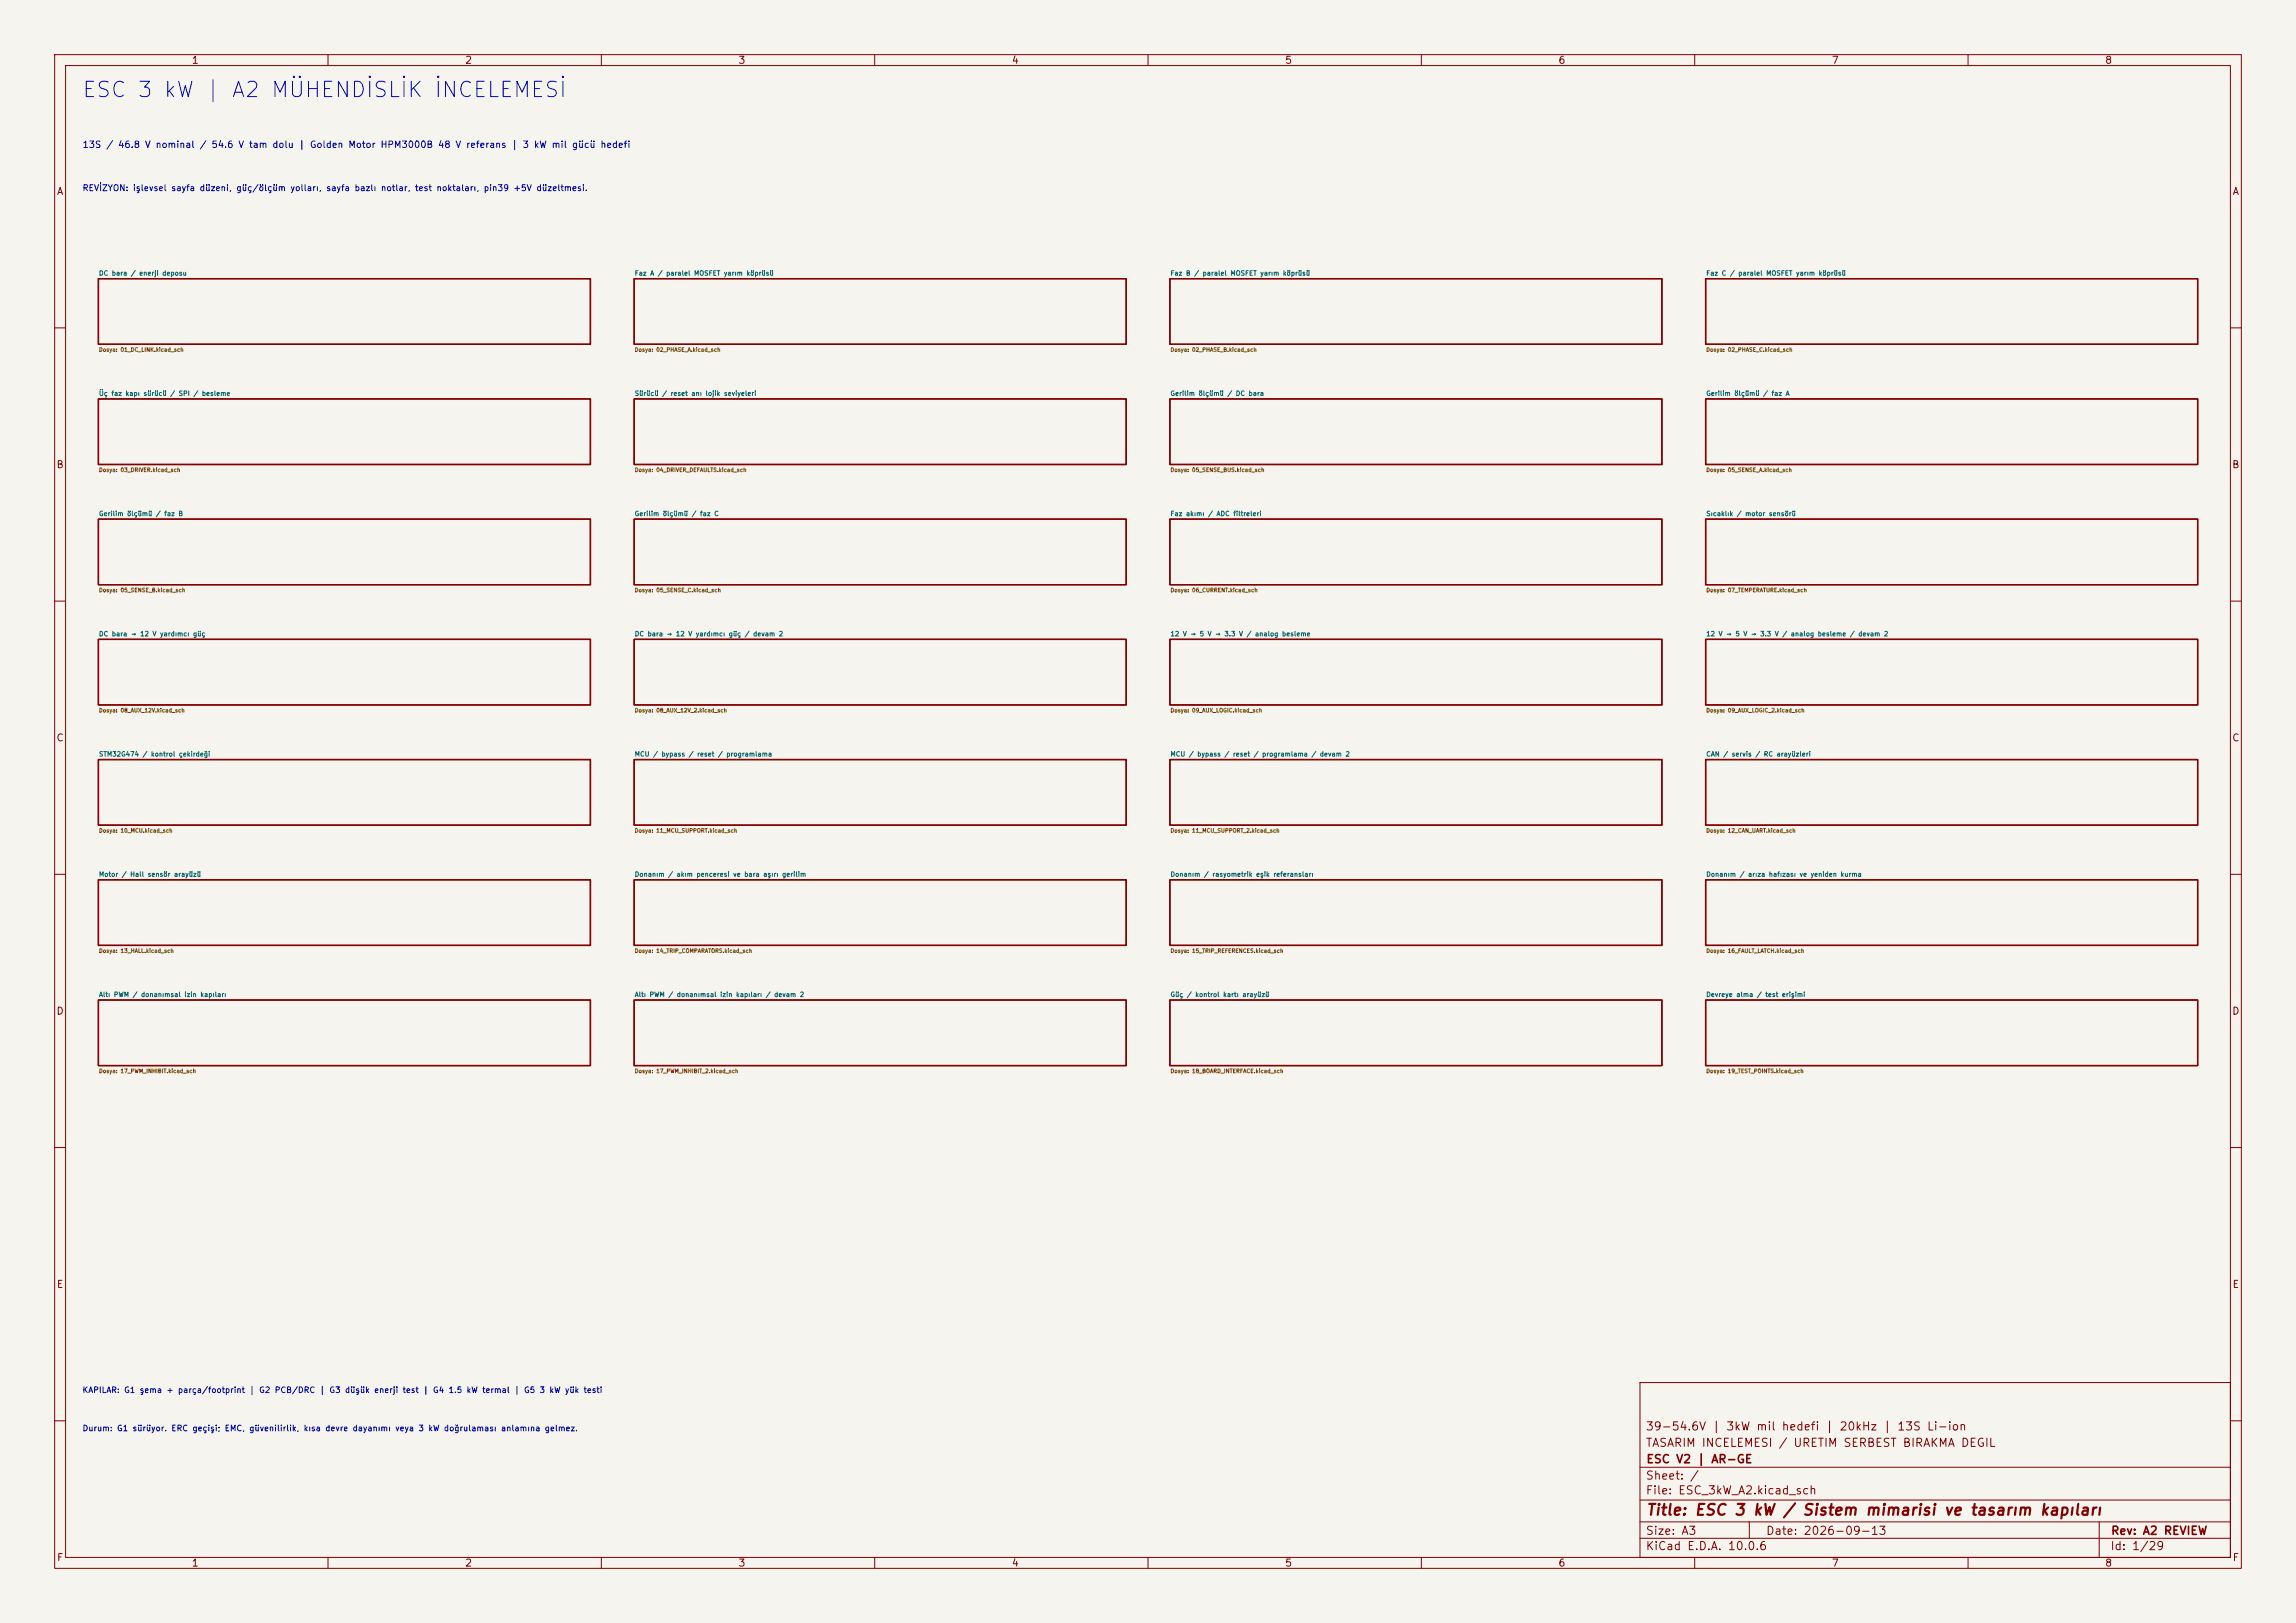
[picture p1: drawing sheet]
<svg xmlns="http://www.w3.org/2000/svg" width="420mm" height="297mm" viewBox="0 0 420 297" stroke-linecap="round" stroke-linejoin="round" font-family="sans-serif">
<defs><g id="words">
<text font-size="2.8" fill="#0000c2" x="14.8" y="18.5">ESC 3 kW | A2 MÜHENDİSLİK İNCELEMESİ</text>
<text font-size="2" fill="#840000" x="301" y="277.8">Title: ESC 3 kW / Sistem mimarisi ve tasarım kapıları</text>
<g font-size="1.5" fill="#840000">
<text x="300.9" y="262.1">39-54.6V | 3kW mil hedefi | 20kHz | 13S Li-ion</text>
<text x="300.9" y="265.1">TASARIM INCELEMESI / URETIM SERBEST BIRAKMA DEGIL</text>
<text x="301" y="268.1">ESC V2 | AR-GE</text>
<text x="300.9" y="273.8">File: ESC_3kW_A2.kicad_sch</text>
<text x="300.9" y="271.1">Sheet: /</text>
<text x="300.9" y="281.2">Size: A3</text>
<text x="322.9" y="281.2">Date: 2026-09-13</text>
<text x="386" y="281.2">Rev: A2 REVIEW</text>
<text x="300.9" y="284">KiCad E.D.A. 10.0.6</text>
<text x="385.9" y="284">Id: 1/29</text>
</g>
<g font-size="1.3" fill="#840000">
<text x="35" y="12">1</text>
<text x="85" y="12">2</text>
<text x="135" y="12">3</text>
<text x="185" y="12">4</text>
<text x="235" y="12">5</text>
<text x="285" y="12">6</text>
<text x="335" y="12">7</text>
<text x="385" y="12">8</text>
<text x="10.3" y="36">A</text>
<text x="408.3" y="36">A</text>
<text x="10.2" y="86">B</text>
<text x="408.2" y="86">B</text>
<text x="10.2" y="136">C</text>
<text x="408.2" y="136">C</text>
<text x="10.2" y="186">D</text>
<text x="408.2" y="186">D</text>
<text x="10.3" y="236">E</text>
<text x="408.3" y="236">E</text>
<text x="10.3" y="286">F</text>
<text x="35" y="287">1</text>
<text x="85" y="287">2</text>
<text x="135" y="287">3</text>
<text x="185" y="287">4</text>
<text x="235" y="287">5</text>
<text x="285" y="287">6</text>
<text x="335" y="287">7</text>
<text x="385" y="287">8</text>
<text x="408.3" y="286">F</text>
</g>
<text font-size="1.2" fill="#0000c2" x="15" y="27.4">13S / 46.8 V nominal / 54.6 V tam dolu | Golden Motor HPM3000B 48 V referans | 3 kW mil gücü hedefi</text>
<g font-size="1.1" fill="#0000c2">
<text x="15" y="35.2">REVİZYON: işlevsel sayfa düzeni, güç/ölçüm yolları, sayfa bazlı notlar, test noktaları, pin39 +5V düzeltmesi.</text>
<text x="15" y="255.2">KAPILAR: G1 şema + parça/footprint | G2 PCB/DRC | G3 düşük enerji test | G4 1.5 kW termal | G5 3 kW yük testi</text>
<text x="15" y="262.2">Durum: G1 sürüyor. ERC geçişi; EMC, güvenilirlik, kısa devre dayanımı veya 3 kW doğrulaması anlamına gelmez.</text>
</g>
<g font-size=".9" fill="#006464">
<text x="18" y="50.6">DC bara / enerji deposu</text>
<text x="116" y="50.6">Faz A / paralel MOSFET yarım köprüsü</text>
<text x="214" y="50.6">Faz B / paralel MOSFET yarım köprüsü</text>
<text x="312" y="50.6">Faz C / paralel MOSFET yarım köprüsü</text>
<text x="18" y="72.6">Üç faz kapı sürücü / SPI / besleme</text>
<text x="116" y="72.6">Sürücü / reset anı lojik seviyeleri</text>
<text x="214" y="72.6">Gerilim ölçümü / DC bara</text>
<text x="312" y="72.6">Gerilim ölçümü / faz A</text>
<text x="18" y="94.6">Gerilim ölçümü / faz B</text>
<text x="116" y="94.6">Gerilim ölçümü / faz C</text>
<text x="214" y="94.6">Faz akımı / ADC filtreleri</text>
<text x="312" y="94.6">Sıcaklık / motor sensörü</text>
<text x="18" y="116.6">DC bara → 12 V yardımcı güç</text>
<text x="116" y="116.6">DC bara → 12 V yardımcı güç / devam 2</text>
<text x="214" y="116.6">12 V → 5 V → 3.3 V / analog besleme</text>
<text x="312" y="116.6">12 V → 5 V → 3.3 V / analog besleme / devam 2</text>
<text x="18" y="138.6">STM32G474 / kontrol çekirdeği</text>
<text x="116" y="138.6">MCU / bypass / reset / programlama</text>
<text x="214" y="138.6">MCU / bypass / reset / programlama / devam 2</text>
<text x="312" y="138.6">CAN / servis / RC arayüzleri</text>
<text x="18" y="160.6">Motor / Hall sensör arayüzü</text>
<text x="116" y="160.6">Donanım / akım penceresi ve bara aşırı gerilim</text>
<text x="214" y="160.6">Donanım / rasyometrik eşik referansları</text>
<text x="312" y="160.6">Donanım / arıza hafızası ve yeniden kurma</text>
<text x="18" y="182.6">Altı PWM / donanımsal izin kapıları</text>
<text x="116" y="182.6">Altı PWM / donanımsal izin kapıları / devam 2</text>
<text x="214" y="182.6">Güç / kontrol kartı arayüzü</text>
<text x="312" y="182.6">Devreye alma / test erişimi</text>
</g>
<g font-size=".7" fill="#725600">
<text x="18" y="64.5">Dosya: 01_DC_LINK.kicad_sch</text>
<text x="116" y="64.5">Dosya: 02_PHASE_A.kicad_sch</text>
<text x="214" y="64.5">Dosya: 02_PHASE_B.kicad_sch</text>
<text x="312" y="64.5">Dosya: 02_PHASE_C.kicad_sch</text>
<text x="18" y="86.5">Dosya: 03_DRIVER.kicad_sch</text>
<text x="116" y="86.5">Dosya: 04_DRIVER_DEFAULTS.kicad_sch</text>
<text x="214" y="86.5">Dosya: 05_SENSE_BUS.kicad_sch</text>
<text x="312" y="86.5">Dosya: 05_SENSE_A.kicad_sch</text>
<text x="18" y="108.5">Dosya: 05_SENSE_B.kicad_sch</text>
<text x="116" y="108.5">Dosya: 05_SENSE_C.kicad_sch</text>
<text x="214" y="108.5">Dosya: 06_CURRENT.kicad_sch</text>
<text x="312" y="108.5">Dosya: 07_TEMPERATURE.kicad_sch</text>
<text x="18" y="130.5">Dosya: 08_AUX_12V.kicad_sch</text>
<text x="116" y="130.5">Dosya: 08_AUX_12V_2.kicad_sch</text>
<text x="214" y="130.5">Dosya: 09_AUX_LOGIC.kicad_sch</text>
<text x="312" y="130.5">Dosya: 09_AUX_LOGIC_2.kicad_sch</text>
<text x="18" y="152.5">Dosya: 10_MCU.kicad_sch</text>
<text x="116" y="152.5">Dosya: 11_MCU_SUPPORT.kicad_sch</text>
<text x="214" y="152.5">Dosya: 11_MCU_SUPPORT_2.kicad_sch</text>
<text x="312" y="152.5">Dosya: 12_CAN_UART.kicad_sch</text>
<text x="18" y="174.5">Dosya: 13_HALL.kicad_sch</text>
<text x="116" y="174.5">Dosya: 14_TRIP_COMPARATORS.kicad_sch</text>
<text x="214" y="174.5">Dosya: 15_TRIP_REFERENCES.kicad_sch</text>
<text x="312" y="174.5">Dosya: 16_FAULT_LATCH.kicad_sch</text>
<text x="18" y="196.5">Dosya: 17_PWM_INHIBIT.kicad_sch</text>
<text x="116" y="196.5">Dosya: 17_PWM_INHIBIT_2.kicad_sch</text>
<text x="214" y="196.5">Dosya: 18_BOARD_INTERFACE.kicad_sch</text>
<text x="312" y="196.5">Dosya: 19_TEST_POINTS.kicad_sch</text>
</g>
</g></defs>
<path d="M0 0h420v297h-420z" fill="#f5f4ef" stroke="#f5f4ef" stroke-width=".18"/>
<g fill="none" stroke="#840000" stroke-width=".18">
<path d="M10 10h400v277h-400zM12 12h396v273h-396zM60 10v2M110 10v2M160 10v2M210 10v2M260 10v2M310 10v2M360 10v2M10 60h2M408 60h2M10 110h2"/>
<path d="M408 110h2M10 160h2M408 160h2M10 210h2M408 210h2M300 253h108v32h-108zM10 260h2M300 278.5h108M300 274.5h108M300 268.5h108M320 278.5v3M384 278.5v6.5"/>
<path d="M408 260h2M60 285v2M110 285v2M160 285v2M210 285v2M260 285v2M300 281.5h108M310 285v2M360 285v2"/>
</g>
<g fill="none" stroke="#840000" stroke-width=".25">
<path d="M18 51h90v12h-90zM116 51h90v12h-90zM214 51h90v12h-90zM312 51h90v12h-90zM18 73h90v12h-90zM116 73h90v12h-90zM214 73h90v12h-90zM312 73h90v12h-90zM18 95h90v12h-90zM116 95h90v12h-90zM214 95h90v12h-90zM312 95h90v12h-90z"/>
<path d="M18 117h90v12h-90zM116 117h90v12h-90zM214 117h90v12h-90zM312 117h90v12h-90zM18 139h90v12h-90zM116 139h90v12h-90zM214 139h90v12h-90zM312 139h90v12h-90zM18 161h90v12h-90zM116 161h90v12h-90zM214 161h90v12h-90zM312 161h90v12h-90z"/>
<path d="M18 183h90v12h-90zM116 183h90v12h-90zM214 183h90v12h-90zM312 183h90v12h-90z"/>
</g>
<use href="#words"/>
</svg>
